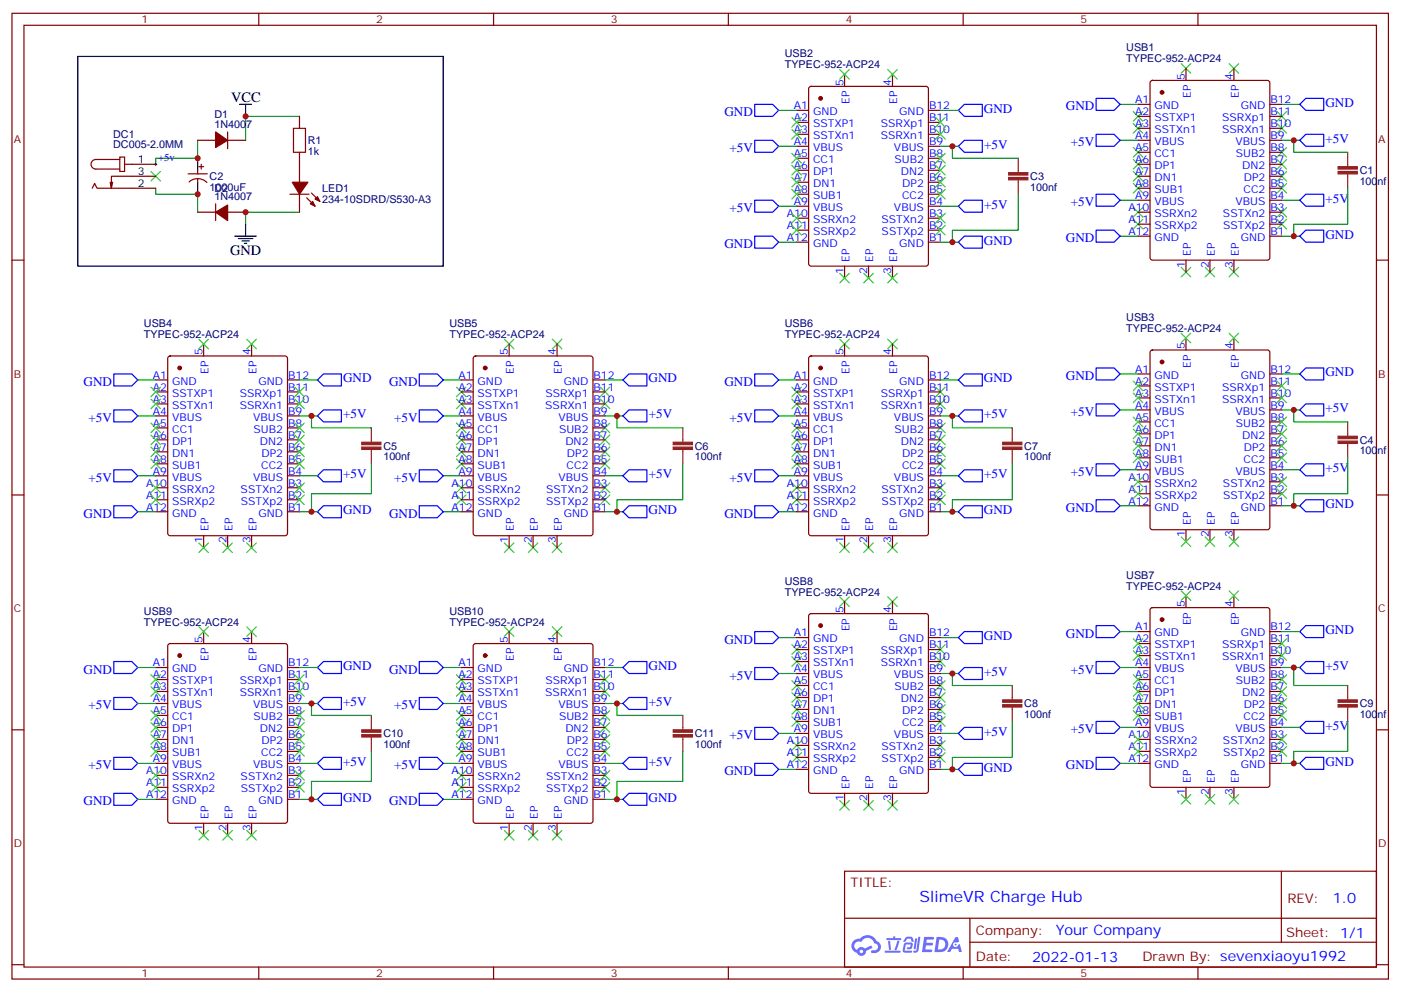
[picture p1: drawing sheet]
<svg xmlns="http://www.w3.org/2000/svg" width="413mm" height="292mm" viewBox="0 0 413 292" stroke-linecap="round" stroke-linejoin="round" font-family="sans-serif">
<defs><g id="words">
<text font-size="4.6" fill="#00f" x="270.8" y="265.5">SlimeVR Charge Hub</text>
<g font-size="4.2">
<text x="68.1" y="30">VCC</text>
<text x="67.7" y="75.2">GND</text>
</g>
<g font-size="4.2" fill="#00f">
<text x="392.5" y="265.8">1.0</text>
<text x="310.9" y="275.3">Your Company</text>
<text x="304" y="283.1">2022-01-13</text>
</g>
<g font-size="3.9" fill="#00f">
<text x="213.3" y="34.3">GND</text>
<text x="289.8" y="33.2">GND</text>
<text x="313.9" y="32.5">GND</text>
<text x="390.3" y="31.4">GND</text>
<text x="214.8" y="44.8">+5V</text>
<text x="289.8" y="43.8">+5V</text>
<text x="315.4" y="43.1">+5V</text>
<text x="390.3" y="42">+5V</text>
<text x="390.3" y="59.7">+5V</text>
<text x="214.8" y="62.5">+5V</text>
<text x="289.8" y="61.4">+5V</text>
<text x="315.4" y="60.7">+5V</text>
<text x="313.9" y="71.3">GND</text>
<text x="390.3" y="70.2">GND</text>
<text x="213.3" y="73.1">GND</text>
<text x="289.8" y="72">GND</text>
<text x="24.6" y="113.6">GND</text>
<text x="101" y="112.6">GND</text>
<text x="114.6" y="113.6">GND</text>
<text x="191" y="112.6">GND</text>
<text x="213.3" y="113.6">GND</text>
<text x="289.8" y="112.6">GND</text>
<text x="313.9" y="111.9">GND</text>
<text x="390.3" y="110.8">GND</text>
<text x="26.1" y="124.2">+5V</text>
<text x="101.1" y="123.2">+5V</text>
<text x="116" y="124.2">+5V</text>
<text x="191" y="123.2">+5V</text>
<text x="214.8" y="124.2">+5V</text>
<text x="289.8" y="123.2">+5V</text>
<text x="315.4" y="122.4">+5V</text>
<text x="390.3" y="121.4">+5V</text>
<text x="26.1" y="141.9">+5V</text>
<text x="101.1" y="140.8">+5V</text>
<text x="116" y="141.9">+5V</text>
<text x="191" y="140.8">+5V</text>
<text x="214.8" y="141.9">+5V</text>
<text x="289.8" y="140.8">+5V</text>
<text x="315.4" y="140.1">+5V</text>
<text x="390.3" y="139">+5V</text>
<text x="390.3" y="149.6">GND</text>
<text x="24.6" y="152.4">GND</text>
<text x="101" y="151.4">GND</text>
<text x="114.6" y="152.4">GND</text>
<text x="191" y="151.4">GND</text>
<text x="213.3" y="152.4">GND</text>
<text x="289.8" y="151.4">GND</text>
<text x="313.9" y="150.7">GND</text>
<text x="213.3" y="189.5">GND</text>
<text x="289.8" y="188.4">GND</text>
<text x="313.9" y="187.7">GND</text>
<text x="390.3" y="186.7">GND</text>
<text x="101" y="197.2">GND</text>
<text x="191" y="197.2">GND</text>
<text x="390.3" y="197.2">+5V</text>
<text x="24.6" y="198.3">GND</text>
<text x="114.6" y="198.3">GND</text>
<text x="214.8" y="200.1">+5V</text>
<text x="289.8" y="199">+5V</text>
<text x="315.4" y="198.3">+5V</text>
<text x="26.1" y="208.9">+5V</text>
<text x="101.1" y="207.8">+5V</text>
<text x="116" y="208.9">+5V</text>
<text x="191" y="207.8">+5V</text>
<text x="315.4" y="215.9">+5V</text>
<text x="390.3" y="214.9">+5V</text>
<text x="214.8" y="217.7">+5V</text>
<text x="289.8" y="216.6">+5V</text>
<text x="26.1" y="226.5">+5V</text>
<text x="101.1" y="225.5">+5V</text>
<text x="116" y="226.5">+5V</text>
<text x="191" y="225.5">+5V</text>
<text x="289.8" y="227.2">GND</text>
<text x="313.9" y="226.5">GND</text>
<text x="390.3" y="225.5">GND</text>
<text x="213.3" y="228.3">GND</text>
<text x="24.6" y="237.1">GND</text>
<text x="101" y="236">GND</text>
<text x="114.6" y="237.1">GND</text>
<text x="191" y="236">GND</text>
</g>
<g font-size="3.9" fill="#800">
<text x="250.5" y="261.1">TITLE:</text>
<text x="379.1" y="265.8">REV:</text>
<text x="287.4" y="275.3">Company:</text>
<text x="378.7" y="275.9">Sheet: 1/1</text>
<text x="287.4" y="283">Date:</text>
<text x="336.4" y="283.1">Drawn By: sevenxiaoyu1992</text>
</g>
<g font-size="3.2" fill="#800">
<text x="41.6" y="6.9">1</text>
<text x="110.8" y="6.9">2</text>
<text x="179.9" y="6.9">3</text>
<text x="249.1" y="6.9">4</text>
<text x="318.2" y="6.9">5</text>
<text x="4.1" y="42">A</text>
<text x="405.9" y="42">A</text>
<text x="4.1" y="111.2">B</text>
<text x="405.9" y="111.2">B</text>
<text x="4.1" y="180.3">C</text>
<text x="405.9" y="180.3">C</text>
<text x="4.1" y="249.4">D</text>
<text x="405.9" y="249.4">D</text>
<text x="41.6" y="287.7">1</text>
<text x="110.8" y="287.7">2</text>
<text x="179.9" y="287.7">3</text>
<text x="249.1" y="287.7">4</text>
<text x="318.2" y="287.7">5</text>
</g>
<g font-size="3.2" fill="#000080">
<text x="231.1" y="16.9">USB2</text>
<text x="331.7" y="15.1">USB1</text>
<text x="231.1" y="20.1">TYPEC-952-ACP24</text>
<text x="331.7" y="18.4">TYPEC-952-ACP24</text>
<text x="63.2" y="34.6">D1</text>
<text x="33.3" y="40.5">DC1</text>
<text x="63.2" y="37.8">1N4007</text>
<text x="33.3" y="43.6">DC005-2.0MM</text>
<text x="90.7" y="45.7">1k</text>
<text x="90.7" y="42.5">R1</text>
<text x="61.7" y="53">C2</text>
<text x="303.4" y="53">C3</text>
<text x="400.4" y="51.3">C1</text>
<text x="61.7" y="56.2">1000uF</text>
<text x="63.1" y="58.9">1N4007</text>
<text x="63.2" y="56.6">D2</text>
<text x="94.9" y="59.8">234-10SDRD/S530-A3</text>
<text x="94.9" y="56.6">LED1</text>
<text x="303.4" y="56.2">100nf</text>
<text x="400.4" y="54.4">100nf</text>
<text x="331.7" y="94.5">USB3</text>
<text x="42.4" y="99.5">TYPEC-952-ACP24</text>
<text x="42.4" y="96.3">USB4</text>
<text x="132.3" y="99.5">TYPEC-952-ACP24</text>
<text x="132.3" y="96.3">USB5</text>
<text x="231.1" y="99.5">TYPEC-952-ACP24</text>
<text x="231.1" y="96.3">USB6</text>
<text x="331.7" y="97.8">TYPEC-952-ACP24</text>
<text x="400.4" y="130.6">C4</text>
<text x="112.9" y="135.6">100nf</text>
<text x="112.9" y="132.4">C5</text>
<text x="204.6" y="135.6">100nf</text>
<text x="204.6" y="132.4">C6</text>
<text x="301.6" y="135.6">100nf</text>
<text x="301.6" y="132.4">C7</text>
<text x="400.4" y="133.8">100nf</text>
<text x="231.1" y="172.1">USB8</text>
<text x="331.7" y="173.6">TYPEC-952-ACP24</text>
<text x="331.7" y="170.3">USB7</text>
<text x="231.1" y="175.4">TYPEC-952-ACP24</text>
<text x="42.4" y="184.2">TYPEC-952-ACP24</text>
<text x="42.4" y="180.9">USB9</text>
<text x="132.3" y="184.2">TYPEC-952-ACP24</text>
<text x="132.3" y="180.9">USB10</text>
<text x="301.6" y="208.2">C8</text>
<text x="400.4" y="208.2">C9</text>
<text x="301.6" y="211.4">100nf</text>
<text x="400.4" y="211.4">100nf</text>
<text x="112.9" y="220.2">100nf</text>
<text x="112.9" y="217.1">C10</text>
<text x="204.6" y="220.2">100nf</text>
<text x="204.6" y="217.1">C11</text>
</g>
<g font-size="3.2" fill="#00f">
<text x="348.9" y="23.5" transform="rotate(-90 348.9 23.5)">5</text>
<text x="363" y="23.5" transform="rotate(-90 363 23.5)">4</text>
<text x="248.4" y="25.3" transform="rotate(-90 248.4 25.3)">5</text>
<text x="262.5" y="25.3" transform="rotate(-90 262.5 25.3)">4</text>
<text x="350.7" y="28.9" transform="rotate(-90 350.7 28.9)">EP</text>
<text x="364.8" y="28.9" transform="rotate(-90 364.8 28.9)">EP</text>
<text x="233.8" y="35.7">A2</text>
<text x="233.8" y="32.1">A1</text>
<text x="239.4" y="33.9">GND</text>
<text x="250.1" y="30.7" transform="rotate(-90 250.1 30.7)">EP</text>
<text x="264.2" y="30.7" transform="rotate(-90 264.2 30.7)">EP</text>
<text x="264.8" y="33.9">GND</text>
<text x="273.6" y="32.1">B12</text>
<text x="273.6" y="35.7">B11</text>
<text x="334.3" y="33.9">A2</text>
<text x="334.3" y="30.4">A1</text>
<text x="340" y="35.7">SSTXP1</text>
<text x="340" y="32.1">GND</text>
<text x="359.9" y="35.7">SSRXp1</text>
<text x="365.4" y="32.1">GND</text>
<text x="374.1" y="30.4">B12</text>
<text x="374.1" y="33.9">B11</text>
<text x="233.8" y="39.2">A3</text>
<text x="239.4" y="41">SSTXn1</text>
<text x="239.4" y="37.4">SSTXP1</text>
<text x="259.4" y="41">SSRXn1</text>
<text x="259.4" y="37.4">SSRXp1</text>
<text x="273.6" y="39.2">B10</text>
<text x="334.3" y="41">A4</text>
<text x="334.3" y="37.4">A3</text>
<text x="340" y="39.2">SSTXn1</text>
<text x="359.9" y="39.2">SSRXn1</text>
<text x="374.1" y="37.4">B10</text>
<text x="374.1" y="41">B9</text>
<text x="46.6" y="47.5">+5v</text>
<text x="233.8" y="46.2">A5</text>
<text x="233.8" y="42.7">A4</text>
<text x="239.4" y="44.5">VBUS</text>
<text x="263.3" y="44.5">VBUS</text>
<text x="273.6" y="42.7">B9</text>
<text x="273.6" y="46.2">B8</text>
<text x="334.3" y="44.5">A5</text>
<text x="340" y="46.2">CC1</text>
<text x="340" y="42.7">VBUS</text>
<text x="363.8" y="42.7">VBUS</text>
<text x="364" y="46.2">SUB2</text>
<text x="374.1" y="44.5">B8</text>
<text x="233.8" y="53.3">A7</text>
<text x="233.8" y="49.8">A6</text>
<text x="239.4" y="51.5">DP1</text>
<text x="239.4" y="48">CC1</text>
<text x="263.4" y="48">SUB2</text>
<text x="265.3" y="51.5">DN2</text>
<text x="273.6" y="49.8">B7</text>
<text x="273.6" y="53.3">B6</text>
<text x="334.3" y="51.5">A7</text>
<text x="334.3" y="48">A6</text>
<text x="340" y="53.3">DN1</text>
<text x="340" y="49.8">DP1</text>
<text x="365.8" y="49.8">DN2</text>
<text x="366.3" y="53.3">DP2</text>
<text x="374.1" y="48">B7</text>
<text x="374.1" y="51.5">B6</text>
<text x="233.8" y="56.8">A8</text>
<text x="239.4" y="58.6">SUB1</text>
<text x="239.4" y="55.1">DN1</text>
<text x="265.6" y="58.6">CC2</text>
<text x="265.7" y="55.1">DP2</text>
<text x="273.6" y="56.8">B5</text>
<text x="334.3" y="58.6">A9</text>
<text x="334.3" y="55.1">A8</text>
<text x="340" y="56.8">SUB1</text>
<text x="366.2" y="56.8">CC2</text>
<text x="374.1" y="55.1">B5</text>
<text x="374.1" y="58.6">B4</text>
<text x="231.7" y="63.9">A10</text>
<text x="233.8" y="60.4">A9</text>
<text x="239.4" y="65.7">SSRXn2</text>
<text x="239.4" y="62.1">VBUS</text>
<text x="259.6" y="65.7">SSTXn2</text>
<text x="263.3" y="62.1">VBUS</text>
<text x="273.6" y="60.4">B4</text>
<text x="273.6" y="63.9">B3</text>
<text x="332.3" y="65.7">A11</text>
<text x="332.3" y="62.1">A10</text>
<text x="340" y="63.9">SSRXn2</text>
<text x="340" y="60.4">VBUS</text>
<text x="360.1" y="63.9">SSTXn2</text>
<text x="363.8" y="60.4">VBUS</text>
<text x="374.1" y="62.1">B3</text>
<text x="374.1" y="65.7">B2</text>
<text x="231.7" y="70.9">A12</text>
<text x="231.7" y="67.4">A11</text>
<text x="239.4" y="69.2">SSRXp2</text>
<text x="259.6" y="69.2">SSTXp2</text>
<text x="273.6" y="67.4">B2</text>
<text x="273.6" y="70.9">B1</text>
<text x="332.3" y="69.2">A12</text>
<text x="340" y="70.9">GND</text>
<text x="340" y="67.4">SSRXp2</text>
<text x="360.2" y="67.4">SSTXp2</text>
<text x="365.4" y="70.9">GND</text>
<text x="374.1" y="69.2">B1</text>
<text x="239.4" y="72.7">GND</text>
<text x="250.1" y="77" transform="rotate(-90 250.1 77)">EP</text>
<text x="257.2" y="77" transform="rotate(-90 257.2 77)">EP</text>
<text x="264.2" y="77" transform="rotate(-90 264.2 77)">EP</text>
<text x="264.8" y="72.7">GND</text>
<text x="350.7" y="75.3" transform="rotate(-90 350.7 75.3)">EP</text>
<text x="357.7" y="75.3" transform="rotate(-90 357.7 75.3)">EP</text>
<text x="364.8" y="75.3" transform="rotate(-90 364.8 75.3)">EP</text>
<text x="248.4" y="80.5" transform="rotate(-90 248.4 80.5)">1</text>
<text x="255.4" y="80.5" transform="rotate(-90 255.4 80.5)">2</text>
<text x="262.5" y="80.5" transform="rotate(-90 262.5 80.5)">3</text>
<text x="348.9" y="78.8" transform="rotate(-90 348.9 78.8)">1</text>
<text x="356" y="78.8" transform="rotate(-90 356 78.8)">2</text>
<text x="363" y="78.8" transform="rotate(-90 363 78.8)">3</text>
<text x="59.6" y="104.6" transform="rotate(-90 59.6 104.6)">5</text>
<text x="73.7" y="104.6" transform="rotate(-90 73.7 104.6)">4</text>
<text x="149.6" y="104.6" transform="rotate(-90 149.6 104.6)">5</text>
<text x="163.7" y="104.6" transform="rotate(-90 163.7 104.6)">4</text>
<text x="248.4" y="104.6" transform="rotate(-90 248.4 104.6)">5</text>
<text x="262.5" y="104.6" transform="rotate(-90 262.5 104.6)">4</text>
<text x="348.9" y="102.9" transform="rotate(-90 348.9 102.9)">5</text>
<text x="363" y="102.9" transform="rotate(-90 363 102.9)">4</text>
<text x="45" y="111.5">A1</text>
<text x="50.7" y="113.3">GND</text>
<text x="61.4" y="110" transform="rotate(-90 61.4 110)">EP</text>
<text x="75.5" y="110" transform="rotate(-90 75.5 110)">EP</text>
<text x="76.1" y="113.3">GND</text>
<text x="84.8" y="111.5">B12</text>
<text x="135" y="111.5">A1</text>
<text x="140.7" y="113.3">GND</text>
<text x="151.3" y="110" transform="rotate(-90 151.3 110)">EP</text>
<text x="165.5" y="110" transform="rotate(-90 165.5 110)">EP</text>
<text x="166" y="113.3">GND</text>
<text x="174.8" y="111.5">B12</text>
<text x="233.8" y="111.5">A1</text>
<text x="239.4" y="113.3">GND</text>
<text x="250.1" y="110" transform="rotate(-90 250.1 110)">EP</text>
<text x="264.2" y="110" transform="rotate(-90 264.2 110)">EP</text>
<text x="264.8" y="113.3">GND</text>
<text x="273.6" y="111.5">B12</text>
<text x="334.3" y="113.3">A2</text>
<text x="334.3" y="109.7">A1</text>
<text x="340" y="111.5">GND</text>
<text x="350.7" y="108.3" transform="rotate(-90 350.7 108.3)">EP</text>
<text x="364.8" y="108.3" transform="rotate(-90 364.8 108.3)">EP</text>
<text x="365.4" y="111.5">GND</text>
<text x="374.1" y="109.7">B12</text>
<text x="374.1" y="113.3">B11</text>
<text x="45" y="118.6">A3</text>
<text x="45" y="115">A2</text>
<text x="50.7" y="116.8">SSTXP1</text>
<text x="70.6" y="116.8">SSRXp1</text>
<text x="84.8" y="115">B11</text>
<text x="84.8" y="118.6">B10</text>
<text x="135" y="118.6">A3</text>
<text x="135" y="115">A2</text>
<text x="140.7" y="116.8">SSTXP1</text>
<text x="160.6" y="116.8">SSRXp1</text>
<text x="174.8" y="115">B11</text>
<text x="174.8" y="118.6">B10</text>
<text x="233.8" y="118.6">A3</text>
<text x="233.8" y="115">A2</text>
<text x="239.4" y="116.8">SSTXP1</text>
<text x="259.4" y="116.8">SSRXp1</text>
<text x="273.6" y="115">B11</text>
<text x="273.6" y="118.6">B10</text>
<text x="334.3" y="116.8">A3</text>
<text x="340" y="118.6">SSTXn1</text>
<text x="340" y="115">SSTXP1</text>
<text x="359.9" y="118.6">SSRXn1</text>
<text x="359.9" y="115">SSRXp1</text>
<text x="374.1" y="116.8">B10</text>
<text x="45" y="125.6">A5</text>
<text x="45" y="122.1">A4</text>
<text x="50.7" y="123.9">VBUS</text>
<text x="50.7" y="120.3">SSTXn1</text>
<text x="70.6" y="120.3">SSRXn1</text>
<text x="74.5" y="123.9">VBUS</text>
<text x="84.8" y="122.1">B9</text>
<text x="84.8" y="125.6">B8</text>
<text x="135" y="125.6">A5</text>
<text x="135" y="122.1">A4</text>
<text x="140.7" y="123.9">VBUS</text>
<text x="140.7" y="120.3">SSTXn1</text>
<text x="160.6" y="120.3">SSRXn1</text>
<text x="164.5" y="123.9">VBUS</text>
<text x="174.8" y="122.1">B9</text>
<text x="174.8" y="125.6">B8</text>
<text x="233.8" y="125.6">A5</text>
<text x="233.8" y="122.1">A4</text>
<text x="239.4" y="123.9">VBUS</text>
<text x="239.4" y="120.3">SSTXn1</text>
<text x="259.4" y="120.3">SSRXn1</text>
<text x="263.3" y="123.9">VBUS</text>
<text x="273.6" y="122.1">B9</text>
<text x="273.6" y="125.6">B8</text>
<text x="334.3" y="123.9">A5</text>
<text x="334.3" y="120.3">A4</text>
<text x="340" y="125.6">CC1</text>
<text x="340" y="122.1">VBUS</text>
<text x="363.8" y="122.1">VBUS</text>
<text x="364" y="125.6">SUB2</text>
<text x="374.1" y="120.3">B9</text>
<text x="374.1" y="123.9">B8</text>
<text x="45" y="129.2">A6</text>
<text x="50.7" y="130.9">DP1</text>
<text x="50.7" y="127.4">CC1</text>
<text x="74.7" y="127.4">SUB2</text>
<text x="76.5" y="130.9">DN2</text>
<text x="84.8" y="129.2">B7</text>
<text x="135" y="129.2">A6</text>
<text x="140.7" y="130.9">DP1</text>
<text x="140.7" y="127.4">CC1</text>
<text x="164.6" y="127.4">SUB2</text>
<text x="166.5" y="130.9">DN2</text>
<text x="174.8" y="129.2">B7</text>
<text x="233.8" y="129.2">A6</text>
<text x="239.4" y="130.9">DP1</text>
<text x="239.4" y="127.4">CC1</text>
<text x="263.4" y="127.4">SUB2</text>
<text x="265.3" y="130.9">DN2</text>
<text x="273.6" y="129.2">B7</text>
<text x="334.3" y="130.9">A7</text>
<text x="334.3" y="127.4">A6</text>
<text x="340" y="129.2">DP1</text>
<text x="365.8" y="129.2">DN2</text>
<text x="374.1" y="127.4">B7</text>
<text x="374.1" y="130.9">B6</text>
<text x="45" y="136.2">A8</text>
<text x="45" y="132.7">A7</text>
<text x="50.7" y="138">SUB1</text>
<text x="50.7" y="134.4">DN1</text>
<text x="76.9" y="138">CC2</text>
<text x="77" y="134.4">DP2</text>
<text x="84.8" y="132.7">B6</text>
<text x="84.8" y="136.2">B5</text>
<text x="135" y="136.2">A8</text>
<text x="135" y="132.7">A7</text>
<text x="140.7" y="138">SUB1</text>
<text x="140.7" y="134.4">DN1</text>
<text x="166.9" y="138">CC2</text>
<text x="166.9" y="134.4">DP2</text>
<text x="174.8" y="132.7">B6</text>
<text x="174.8" y="136.2">B5</text>
<text x="233.8" y="136.2">A8</text>
<text x="233.8" y="132.7">A7</text>
<text x="239.4" y="138">SUB1</text>
<text x="239.4" y="134.4">DN1</text>
<text x="265.6" y="138">CC2</text>
<text x="265.7" y="134.4">DP2</text>
<text x="273.6" y="132.7">B6</text>
<text x="273.6" y="136.2">B5</text>
<text x="334.3" y="138">A9</text>
<text x="334.3" y="134.4">A8</text>
<text x="340" y="136.2">SUB1</text>
<text x="340" y="132.7">DN1</text>
<text x="366.2" y="136.2">CC2</text>
<text x="366.3" y="132.7">DP2</text>
<text x="374.1" y="134.4">B5</text>
<text x="374.1" y="138">B4</text>
<text x="43" y="143.3">A10</text>
<text x="45" y="139.7">A9</text>
<text x="50.7" y="141.5">VBUS</text>
<text x="74.5" y="141.5">VBUS</text>
<text x="84.8" y="139.7">B4</text>
<text x="84.8" y="143.3">B3</text>
<text x="133" y="143.3">A10</text>
<text x="135" y="139.7">A9</text>
<text x="140.7" y="141.5">VBUS</text>
<text x="164.5" y="141.5">VBUS</text>
<text x="174.8" y="139.7">B4</text>
<text x="174.8" y="143.3">B3</text>
<text x="231.7" y="143.3">A10</text>
<text x="233.8" y="139.7">A9</text>
<text x="239.4" y="141.5">VBUS</text>
<text x="263.3" y="141.5">VBUS</text>
<text x="273.6" y="139.7">B4</text>
<text x="273.6" y="143.3">B3</text>
<text x="332.3" y="141.5">A10</text>
<text x="340" y="143.3">SSRXn2</text>
<text x="340" y="139.7">VBUS</text>
<text x="360.1" y="143.3">SSTXn2</text>
<text x="363.8" y="139.7">VBUS</text>
<text x="374.1" y="141.5">B3</text>
<text x="43" y="146.8">A11</text>
<text x="50.7" y="148.6">SSRXp2</text>
<text x="50.7" y="145">SSRXn2</text>
<text x="70.9" y="145">SSTXn2</text>
<text x="70.9" y="148.6">SSTXp2</text>
<text x="84.8" y="146.8">B2</text>
<text x="133" y="146.8">A11</text>
<text x="140.7" y="148.6">SSRXp2</text>
<text x="140.7" y="145">SSRXn2</text>
<text x="160.8" y="145">SSTXn2</text>
<text x="160.9" y="148.6">SSTXp2</text>
<text x="174.8" y="146.8">B2</text>
<text x="231.7" y="146.8">A11</text>
<text x="239.4" y="148.6">SSRXp2</text>
<text x="239.4" y="145">SSRXn2</text>
<text x="259.6" y="145">SSTXn2</text>
<text x="259.6" y="148.6">SSTXp2</text>
<text x="273.6" y="146.8">B2</text>
<text x="332.3" y="148.6">A12</text>
<text x="332.3" y="145">A11</text>
<text x="340" y="146.8">SSRXp2</text>
<text x="360.2" y="146.8">SSTXp2</text>
<text x="374.1" y="145">B2</text>
<text x="374.1" y="148.6">B1</text>
<text x="43" y="150.3">A12</text>
<text x="50.7" y="152.1">GND</text>
<text x="76.1" y="152.1">GND</text>
<text x="84.8" y="150.3">B1</text>
<text x="133" y="150.3">A12</text>
<text x="140.7" y="152.1">GND</text>
<text x="166" y="152.1">GND</text>
<text x="174.8" y="150.3">B1</text>
<text x="231.7" y="150.3">A12</text>
<text x="239.4" y="152.1">GND</text>
<text x="264.8" y="152.1">GND</text>
<text x="273.6" y="150.3">B1</text>
<text x="340" y="150.3">GND</text>
<text x="350.7" y="154.7" transform="rotate(-90 350.7 154.7)">EP</text>
<text x="357.7" y="154.7" transform="rotate(-90 357.7 154.7)">EP</text>
<text x="364.8" y="154.7" transform="rotate(-90 364.8 154.7)">EP</text>
<text x="365.4" y="150.3">GND</text>
<text x="59.6" y="159.9" transform="rotate(-90 59.6 159.9)">1</text>
<text x="61.4" y="156.4" transform="rotate(-90 61.4 156.4)">EP</text>
<text x="66.7" y="159.9" transform="rotate(-90 66.7 159.9)">2</text>
<text x="68.4" y="156.4" transform="rotate(-90 68.4 156.4)">EP</text>
<text x="73.7" y="159.9" transform="rotate(-90 73.7 159.9)">3</text>
<text x="75.5" y="156.4" transform="rotate(-90 75.5 156.4)">EP</text>
<text x="149.6" y="159.9" transform="rotate(-90 149.6 159.9)">1</text>
<text x="151.3" y="156.4" transform="rotate(-90 151.3 156.4)">EP</text>
<text x="156.6" y="159.9" transform="rotate(-90 156.6 159.9)">2</text>
<text x="158.4" y="156.4" transform="rotate(-90 158.4 156.4)">EP</text>
<text x="163.7" y="159.9" transform="rotate(-90 163.7 159.9)">3</text>
<text x="165.5" y="156.4" transform="rotate(-90 165.5 156.4)">EP</text>
<text x="248.4" y="159.9" transform="rotate(-90 248.4 159.9)">1</text>
<text x="250.1" y="156.4" transform="rotate(-90 250.1 156.4)">EP</text>
<text x="255.4" y="159.9" transform="rotate(-90 255.4 159.9)">2</text>
<text x="257.2" y="156.4" transform="rotate(-90 257.2 156.4)">EP</text>
<text x="262.5" y="159.9" transform="rotate(-90 262.5 159.9)">3</text>
<text x="264.2" y="156.4" transform="rotate(-90 264.2 156.4)">EP</text>
<text x="348.9" y="158.2" transform="rotate(-90 348.9 158.2)">1</text>
<text x="356" y="158.2" transform="rotate(-90 356 158.2)">2</text>
<text x="363" y="158.2" transform="rotate(-90 363 158.2)">3</text>
<text x="348.9" y="178.7" transform="rotate(-90 348.9 178.7)">5</text>
<text x="363" y="178.7" transform="rotate(-90 363 178.7)">4</text>
<text x="248.4" y="180.5" transform="rotate(-90 248.4 180.5)">5</text>
<text x="250.1" y="185.9" transform="rotate(-90 250.1 185.9)">EP</text>
<text x="262.5" y="180.5" transform="rotate(-90 262.5 180.5)">4</text>
<text x="264.2" y="185.9" transform="rotate(-90 264.2 185.9)">EP</text>
<text x="334.3" y="185.6">A1</text>
<text x="350.7" y="184.1" transform="rotate(-90 350.7 184.1)">EP</text>
<text x="364.8" y="184.1" transform="rotate(-90 364.8 184.1)">EP</text>
<text x="374.1" y="185.6">B12</text>
<text x="59.6" y="189.3" transform="rotate(-90 59.6 189.3)">5</text>
<text x="73.7" y="189.3" transform="rotate(-90 73.7 189.3)">4</text>
<text x="149.6" y="189.3" transform="rotate(-90 149.6 189.3)">5</text>
<text x="163.7" y="189.3" transform="rotate(-90 163.7 189.3)">4</text>
<text x="233.8" y="190.9">A2</text>
<text x="233.8" y="187.4">A1</text>
<text x="239.4" y="189.1">GND</text>
<text x="264.8" y="189.1">GND</text>
<text x="273.6" y="187.4">B12</text>
<text x="273.6" y="190.9">B11</text>
<text x="334.3" y="189.1">A2</text>
<text x="340" y="190.9">SSTXP1</text>
<text x="340" y="187.4">GND</text>
<text x="359.9" y="190.9">SSRXp1</text>
<text x="365.4" y="187.4">GND</text>
<text x="374.1" y="189.1">B11</text>
<text x="45" y="196.2">A1</text>
<text x="50.7" y="197.9">GND</text>
<text x="61.4" y="194.7" transform="rotate(-90 61.4 194.7)">EP</text>
<text x="75.5" y="194.7" transform="rotate(-90 75.5 194.7)">EP</text>
<text x="76.1" y="197.9">GND</text>
<text x="84.8" y="196.2">B12</text>
<text x="135" y="196.2">A1</text>
<text x="140.7" y="197.9">GND</text>
<text x="151.3" y="194.7" transform="rotate(-90 151.3 194.7)">EP</text>
<text x="165.5" y="194.7" transform="rotate(-90 165.5 194.7)">EP</text>
<text x="166" y="197.9">GND</text>
<text x="174.8" y="196.2">B12</text>
<text x="233.8" y="197.9">A4</text>
<text x="233.8" y="194.4">A3</text>
<text x="239.4" y="196.2">SSTXn1</text>
<text x="239.4" y="192.7">SSTXP1</text>
<text x="259.4" y="196.2">SSRXn1</text>
<text x="259.4" y="192.7">SSRXp1</text>
<text x="273.6" y="194.4">B10</text>
<text x="273.6" y="197.9">B9</text>
<text x="334.3" y="196.2">A4</text>
<text x="334.3" y="192.7">A3</text>
<text x="340" y="197.9">VBUS</text>
<text x="340" y="194.4">SSTXn1</text>
<text x="359.9" y="194.4">SSRXn1</text>
<text x="363.8" y="197.9">VBUS</text>
<text x="374.1" y="192.7">B10</text>
<text x="374.1" y="196.2">B9</text>
<text x="45" y="203.2">A3</text>
<text x="45" y="199.7">A2</text>
<text x="50.7" y="201.5">SSTXP1</text>
<text x="70.6" y="201.5">SSRXp1</text>
<text x="84.8" y="199.7">B11</text>
<text x="84.8" y="203.2">B10</text>
<text x="135" y="203.2">A3</text>
<text x="135" y="199.7">A2</text>
<text x="140.7" y="201.5">SSTXP1</text>
<text x="160.6" y="201.5">SSRXp1</text>
<text x="174.8" y="199.7">B11</text>
<text x="174.8" y="203.2">B10</text>
<text x="233.8" y="201.5">A5</text>
<text x="239.4" y="203.2">CC1</text>
<text x="239.4" y="199.7">VBUS</text>
<text x="263.3" y="199.7">VBUS</text>
<text x="263.4" y="203.2">SUB2</text>
<text x="273.6" y="201.5">B8</text>
<text x="334.3" y="203.2">A6</text>
<text x="334.3" y="199.7">A5</text>
<text x="340" y="201.5">CC1</text>
<text x="364" y="201.5">SUB2</text>
<text x="374.1" y="199.7">B8</text>
<text x="374.1" y="203.2">B7</text>
<text x="45" y="206.8">A4</text>
<text x="50.7" y="208.5">VBUS</text>
<text x="50.7" y="205">SSTXn1</text>
<text x="70.6" y="205">SSRXn1</text>
<text x="74.5" y="208.5">VBUS</text>
<text x="84.8" y="206.8">B9</text>
<text x="135" y="206.8">A4</text>
<text x="140.7" y="208.5">VBUS</text>
<text x="140.7" y="205">SSTXn1</text>
<text x="160.6" y="205">SSRXn1</text>
<text x="164.5" y="208.5">VBUS</text>
<text x="174.8" y="206.8">B9</text>
<text x="233.8" y="208.5">A7</text>
<text x="233.8" y="205">A6</text>
<text x="239.4" y="206.8">DP1</text>
<text x="265.3" y="206.8">DN2</text>
<text x="273.6" y="205">B7</text>
<text x="273.6" y="208.5">B6</text>
<text x="334.3" y="206.8">A7</text>
<text x="340" y="208.5">DN1</text>
<text x="340" y="205">DP1</text>
<text x="365.8" y="205">DN2</text>
<text x="366.3" y="208.5">DP2</text>
<text x="374.1" y="206.8">B6</text>
<text x="45" y="213.8">A6</text>
<text x="45" y="210.3">A5</text>
<text x="50.7" y="215.6">DP1</text>
<text x="50.7" y="212.1">CC1</text>
<text x="74.7" y="212.1">SUB2</text>
<text x="76.5" y="215.6">DN2</text>
<text x="84.8" y="210.3">B8</text>
<text x="84.8" y="213.8">B7</text>
<text x="135" y="213.8">A6</text>
<text x="135" y="210.3">A5</text>
<text x="140.7" y="215.6">DP1</text>
<text x="140.7" y="212.1">CC1</text>
<text x="164.6" y="212.1">SUB2</text>
<text x="166.5" y="215.6">DN2</text>
<text x="174.8" y="210.3">B8</text>
<text x="174.8" y="213.8">B7</text>
<text x="233.8" y="215.6">A9</text>
<text x="233.8" y="212.1">A8</text>
<text x="239.4" y="213.8">SUB1</text>
<text x="239.4" y="210.3">DN1</text>
<text x="265.6" y="213.8">CC2</text>
<text x="265.7" y="210.3">DP2</text>
<text x="273.6" y="212.1">B5</text>
<text x="273.6" y="215.6">B4</text>
<text x="334.3" y="213.8">A9</text>
<text x="334.3" y="210.3">A8</text>
<text x="340" y="215.6">VBUS</text>
<text x="340" y="212.1">SUB1</text>
<text x="363.8" y="215.6">VBUS</text>
<text x="366.2" y="212.1">CC2</text>
<text x="374.1" y="210.3">B5</text>
<text x="374.1" y="213.8">B4</text>
<text x="45" y="220.9">A8</text>
<text x="45" y="217.3">A7</text>
<text x="50.7" y="219.1">DN1</text>
<text x="77" y="219.1">DP2</text>
<text x="84.8" y="217.3">B6</text>
<text x="84.8" y="220.9">B5</text>
<text x="135" y="220.9">A8</text>
<text x="135" y="217.3">A7</text>
<text x="140.7" y="219.1">DN1</text>
<text x="166.9" y="219.1">DP2</text>
<text x="174.8" y="217.3">B6</text>
<text x="174.8" y="220.9">B5</text>
<text x="231.7" y="219.1">A10</text>
<text x="239.4" y="220.9">SSRXn2</text>
<text x="239.4" y="217.3">VBUS</text>
<text x="259.6" y="220.9">SSTXn2</text>
<text x="263.3" y="217.3">VBUS</text>
<text x="273.6" y="219.1">B3</text>
<text x="332.3" y="220.9">A11</text>
<text x="332.3" y="217.3">A10</text>
<text x="340" y="219.1">SSRXn2</text>
<text x="360.1" y="219.1">SSTXn2</text>
<text x="374.1" y="217.3">B3</text>
<text x="374.1" y="220.9">B2</text>
<text x="43" y="227.9">A10</text>
<text x="45" y="224.4">A9</text>
<text x="50.7" y="226.2">VBUS</text>
<text x="50.7" y="222.6">SUB1</text>
<text x="74.5" y="226.2">VBUS</text>
<text x="76.9" y="222.6">CC2</text>
<text x="84.8" y="224.4">B4</text>
<text x="84.8" y="227.9">B3</text>
<text x="133" y="227.9">A10</text>
<text x="135" y="224.4">A9</text>
<text x="140.7" y="226.2">VBUS</text>
<text x="140.7" y="222.6">SUB1</text>
<text x="164.5" y="226.2">VBUS</text>
<text x="166.9" y="222.6">CC2</text>
<text x="174.8" y="224.4">B4</text>
<text x="174.8" y="227.9">B3</text>
<text x="231.7" y="226.2">A12</text>
<text x="231.7" y="222.6">A11</text>
<text x="239.4" y="227.9">GND</text>
<text x="239.4" y="224.4">SSRXp2</text>
<text x="259.6" y="224.4">SSTXp2</text>
<text x="264.8" y="227.9">GND</text>
<text x="273.6" y="222.6">B2</text>
<text x="273.6" y="226.2">B1</text>
<text x="332.3" y="224.4">A12</text>
<text x="340" y="226.2">GND</text>
<text x="340" y="222.6">SSRXp2</text>
<text x="360.2" y="222.6">SSTXp2</text>
<text x="365.4" y="226.2">GND</text>
<text x="374.1" y="224.4">B1</text>
<text x="43" y="231.5">A11</text>
<text x="50.7" y="233.2">SSRXp2</text>
<text x="50.7" y="229.7">SSRXn2</text>
<text x="70.9" y="229.7">SSTXn2</text>
<text x="70.9" y="233.2">SSTXp2</text>
<text x="84.8" y="231.5">B2</text>
<text x="133" y="231.5">A11</text>
<text x="140.7" y="233.2">SSRXp2</text>
<text x="140.7" y="229.7">SSRXn2</text>
<text x="160.8" y="229.7">SSTXn2</text>
<text x="160.9" y="233.2">SSTXp2</text>
<text x="174.8" y="231.5">B2</text>
<text x="250.1" y="232.3" transform="rotate(-90 250.1 232.3)">EP</text>
<text x="257.2" y="232.3" transform="rotate(-90 257.2 232.3)">EP</text>
<text x="264.2" y="232.3" transform="rotate(-90 264.2 232.3)">EP</text>
<text x="350.7" y="230.5" transform="rotate(-90 350.7 230.5)">EP</text>
<text x="357.7" y="230.5" transform="rotate(-90 357.7 230.5)">EP</text>
<text x="364.8" y="230.5" transform="rotate(-90 364.8 230.5)">EP</text>
<text x="43" y="235">A12</text>
<text x="50.7" y="236.7">GND</text>
<text x="76.1" y="236.7">GND</text>
<text x="84.8" y="235">B1</text>
<text x="133" y="235">A12</text>
<text x="140.7" y="236.7">GND</text>
<text x="166" y="236.7">GND</text>
<text x="174.8" y="235">B1</text>
<text x="248.4" y="235.8" transform="rotate(-90 248.4 235.8)">1</text>
<text x="255.4" y="235.8" transform="rotate(-90 255.4 235.8)">2</text>
<text x="262.5" y="235.8" transform="rotate(-90 262.5 235.8)">3</text>
<text x="348.9" y="234" transform="rotate(-90 348.9 234)">1</text>
<text x="356" y="234" transform="rotate(-90 356 234)">2</text>
<text x="363" y="234" transform="rotate(-90 363 234)">3</text>
<text x="59.6" y="244.6" transform="rotate(-90 59.6 244.6)">1</text>
<text x="61.4" y="241.1" transform="rotate(-90 61.4 241.1)">EP</text>
<text x="66.7" y="244.6" transform="rotate(-90 66.7 244.6)">2</text>
<text x="68.4" y="241.1" transform="rotate(-90 68.4 241.1)">EP</text>
<text x="73.7" y="244.6" transform="rotate(-90 73.7 244.6)">3</text>
<text x="75.5" y="241.1" transform="rotate(-90 75.5 241.1)">EP</text>
<text x="149.6" y="244.6" transform="rotate(-90 149.6 244.6)">1</text>
<text x="151.3" y="241.1" transform="rotate(-90 151.3 241.1)">EP</text>
<text x="156.6" y="244.6" transform="rotate(-90 156.6 244.6)">2</text>
<text x="158.4" y="241.1" transform="rotate(-90 158.4 241.1)">EP</text>
<text x="163.7" y="244.6" transform="rotate(-90 163.7 244.6)">3</text>
<text x="165.5" y="241.1" transform="rotate(-90 165.5 241.1)">EP</text>
</g>
<g font-size="3.2">
<text x="40.6" y="51.5">3</text>
<text x="40.6" y="48">1</text>
<text x="40.6" y="55.1">2</text>
</g>
</g></defs>
<g fill="none" stroke="#870000" stroke-width=".35">
<path d="M3.5 3.9h405.4v284.4h-405.4zM7.1 7.4h398.2v277.3h-398.2zM76.2 3.9v3.5M145.3 3.9v3.5M214.5 3.9v3.5M283.6 3.9v3.5M352.8 3.9v3.5M3.5 76.6h3.6M405.3 76.6h3.6M3.5 145.7h3.6M405.3 145.7h3.6M3.5 214.9h3.6"/>
<path d="M405.3 214.9h3.6M248.7 256.5h156.6v28.2h-156.6zM377.3 256.5v20.9M248.7 270.4h156.5M285.6 277.4h119.6M285.6 270.4v14.1M3.5 284h3.6M76.2 284.7v3.6M145.3 284.7v3.6M214.5 284.7v3.6M283.6 284.7v3.6M352.8 284.7v3.6"/>
<path d="M405.3 284h3.6"/>
</g>
<g fill="#5487ff">
<path d="M272.1 275.8h2.6l.3 .2-.1 .6h-2l-.1 1h1.6l.4 .4-.4 .4h-1.7l-.2 1.1 1.8 .1 .3 .3-.2 .4h-2.9z"/>
<path d="M281.4 275.9h.7l.4 1.3-.7 .3a.74 .74 0 0 0-1.1 .3 .74 .74 0 0 0 .5 1.1 .74 .74 0 0 0 .9-.7l.5-.3 .7 2.4h-.9l-.2-1h-1.9l-.5 1h-.9z"/>
<path d="M269.5 276.3h.6l-.4 2.9a.31 .31 0 0 1-.3 .3 .31 .31 0 0 1-.3-.3z"/>
<path d="M270.4 275.8h.6l-.5 4a.89 .89 0 0 1-.7 .7 .89 .89 0 0 1-.9-.3l1-.5z"/>
<path d="M266.8 276l.6-.2 1.2 .1 .5 1.3-.6 .1-.4-.9-1 .1a.95 .95 0 0 1-1 .8l-.1-.2z"/>
<path d="M266.4 277.7l1.8-.2a1.04 1.04 0 0 1 .6 1.1 1.04 1.04 0 0 1-.8 .9h-.7a.29 .29 0 0 1-.3-.4 .29 .29 0 0 1 .3-.2h.7l.2-.8h-1.4l-.4 1.8h1.9a.29 .29 0 0 1 .3 .3 .29 .29 0 0 1-.3 .3h-2l-.4-.3 .2-2.1z"/>
<path d="M260.5 279.9h4.4a.3 .3 0 0 1 .3 .3 .3 .3 0 0 1-.3 .3h-4.3z"/>
<path d="M264.3 277h.6l-.5 1.6a1.02 1.02 0 0 1-.7 1.2l-.2-.3z"/>
<path d="M261.5 277h.6l.3 2.4-.3 .3-.3-.2z"/>
<path d="M261.1 276.2h1.9l.2-.5h.5l-.1 .5h1.5a.29 .29 0 0 1 .3 .3 .29 .29 0 0 1-.3 .3h-3.9z"/>
<path d="M275.8 275.9l-.6 4.4h1.4a2.27 2.27 0 0 0 2.7-2.3 2.27 2.27 0 0 0-2.7-2.1zM276.6 276.6a1.5 1.5 0 0 1 1.8 1.6 1.5 1.5 0 0 1-1.9 1.3h-.3z"/>
<path d="M251.4 277a2.09 2.09 0 0 0 1 3.5 1.37 1.37 0 0 0 1.5 .9 1.37 1.37 0 0 0 1.1-1.4l2-1-.5-.7-1.8 1a1.4 1.4 0 0 0-2.3 .4 1.32 1.32 0 0 1-.6-1.9 1.32 1.32 0 0 1 1.9-.4 2.02 2.02 0 0 1 2-1.3 2.02 2.02 0 0 1 1.8 1.7 1.09 1.09 0 0 1 1.1 1.3 1.09 1.09 0 0 1-1.6 .7 .41 .41 0 0 0-.5 .3 .41 .41 0 0 0 .4 .5 1.89 1.89 0 0 0 2.4-1.2 1.89 1.89 0 0 0-1.2-2.4 2.98 2.98 0 0 0-5-.6l-1 .1zM253.2 280.1a.52 .52 0 0 1 1 0 .52 .52 0 0 1-1 0z"/>
<circle cx="281.4" cy="278.1" r=".28"/>
</g>
<g fill="none" stroke="#870000" stroke-width=".35">
<path d="M67 38.8v5M88.2 34.3v3.5M234.6 39.5h3.5M234.6 36h3.5M234.6 32.5h3.5M238.4 25.6l.4-.2h33.9l.6 .5 .1 51.7-.5 .7-34.1 .1-.6-.5-.1-51.8zM248.7 21.9v3.5M262.8 21.9v3.5M273.4 39.5h3.5M273.4 36h3.5M273.4 32.5h3.5M335.1 37.8h3.6"/>
<path d="M335.1 34.3h3.6M335.1 30.7h3.6M338.9 23.9l.5-.2h33.8l.7 .4v51.8l-.4 .6-34.1 .1-.7-.5v-51.7zM349.2 20.1v3.6M363.4 20.1v3.6M373.9 37.8h3.6M373.9 34.3h3.6M373.9 30.7h3.6M27.2 55.4l.7-1.4 .7 1.4h17.3M33.2 53.7l-.4 1.7M35.3 46.2h1.4v4.3h-1.4zM35.3 47h-7.1a1.41 1.41 0 0 0-1.4 1.4 1.41 1.41 0 0 0 1.4 1.4h7.1"/>
<path d="M36.7 48.4h9.2M45.9 51.9h-13.1v3.5l-.3-1.7M55.4 51.2h5.6M55.7 53.6a3.8 3.8 0 0 1 5.2 .1M58.2 50.1v1.1M58.2 52.6v1.1M58.2 41.3h5.3M58.6 49.1h1.4M59.3 48.4v1.4M67 41.3h5.3M85.4 57.2h5.6M88.2 44.8v8.9"/>
<path d="M88.2 57.2v5.3M90.3 58.2l2.5 2.5M91.7 56.8l2.5 2.5M234.6 57.2h3.5M234.6 53.7h3.5M234.6 50.1h3.5M234.6 46.6h3.5M234.6 43.1h3.5M273.4 57.2h3.5M273.4 53.7h3.5M273.4 50.1h3.5M273.4 46.6h3.5"/>
<path d="M273.4 43.1h3.5M335.1 51.9h3.6M335.1 55.4h3.6M335.1 48.4h3.6M335.1 41.3h3.6M335.1 58.9h3.6M335.1 44.8h3.6M373.9 51.9h3.6M373.9 55.4h3.6M373.9 48.4h3.6M373.9 41.3h3.6M373.9 58.9h3.6"/>
<path d="M373.9 44.8h3.6M58.2 62.5h5.3M63.5 60v4.9M67 62.5h5.3M234.6 71.3h3.5M234.6 67.8h3.5M234.6 64.2h3.5M234.6 60.7h3.5M248.7 78.4v3.5M255.8 78.4v3.5M262.8 78.4v3.5M273.4 71.3h3.5"/>
<path d="M273.4 67.8h3.5M273.4 64.2h3.5M273.4 60.7h3.5M335.1 62.5h3.6M335.1 69.5h3.6M335.1 66h3.6M349.2 76.6v3.5M356.3 76.6v3.5M363.4 76.6v3.5M373.9 62.5h3.6M373.9 69.5h3.6M373.9 66h3.6"/>
<path d="M349.2 99.5v3.5M363.4 99.5v3.5M45.9 118.9h3.5M45.9 115.4h3.5M45.9 111.9h3.5M49.6 105l.5-.2h33.9l.6 .4 .1 51.8-.5 .7h-34.1l-.7-.4v-51.8zM60 101.3v3.5M74.1 101.3v3.5M84.7 118.9h3.5M84.7 115.4h3.5M84.7 111.9h3.5M135.8 118.9h3.5"/>
<path d="M135.8 115.4h3.5M135.8 111.9h3.5M139.6 105l.5-.2h33.8l.7 .4v51.8l-.4 .7h-34.1l-.7-.4-.1-51.8zM149.9 101.3v3.5M164 101.3v3.5M174.6 118.9h3.6M174.6 115.4h3.6M174.6 111.9h3.6M234.6 118.9h3.5M234.6 115.4h3.5M234.6 111.9h3.5M238.4 105l.4-.2h33.9l.6 .4 .1 51.8-.5 .7h-34.1l-.6-.4-.1-51.8z"/>
<path d="M248.7 101.3v3.5M262.8 101.3v3.5M273.4 118.9h3.5M273.4 115.4h3.5M273.4 111.9h3.5M335.1 117.2h3.6M335.1 113.6h3.6M335.1 110.1h3.6M338.9 103.3l.5-.3h33.8l.7 .5v51.8l-.4 .6-34.1 .1-.7-.5v-51.7zM373.9 117.2h3.6M373.9 113.6h3.6M373.9 110.1h3.6"/>
<path d="M45.9 136.6h3.5M45.9 133h3.5M45.9 129.5h3.5M45.9 126h3.5M45.9 122.4h3.5M84.7 136.6h3.5M84.7 133h3.5M84.7 129.5h3.5M84.7 126h3.5M84.7 122.4h3.5M135.8 136.6h3.5M135.8 133h3.5"/>
<path d="M135.8 129.5h3.5M135.8 126h3.5M135.8 122.4h3.5M174.6 136.6h3.6M174.6 133h3.6M174.6 129.5h3.6M174.6 126h3.6M174.6 122.4h3.6M234.6 136.6h3.5M234.6 133h3.5M234.6 129.5h3.5M234.6 126h3.5"/>
<path d="M234.6 122.4h3.5M273.4 136.6h3.5M273.4 133h3.5M273.4 129.5h3.5M273.4 126h3.5M273.4 122.4h3.5M335.1 138.3h3.6M335.1 134.8h3.6M335.1 131.3h3.6M335.1 127.7h3.6M335.1 124.2h3.6M335.1 120.7h3.6"/>
<path d="M373.9 138.3h3.6M373.9 134.8h3.6M373.9 131.3h3.6M373.9 127.7h3.6M373.9 124.2h3.6M373.9 120.7h3.6M45.9 150.7h3.5M45.9 147.1h3.5M45.9 143.6h3.5M45.9 140.1h3.5M60 157.7v3.6M67 157.7v3.6"/>
<path d="M74.1 157.7v3.6M84.7 150.7h3.5M84.7 147.1h3.5M84.7 143.6h3.5M84.7 140.1h3.5M135.8 150.7h3.5M135.8 147.1h3.5M135.8 143.6h3.5M135.8 140.1h3.5M149.9 157.7v3.6M157 157.7v3.6M164 157.7v3.6"/>
<path d="M174.6 150.7h3.6M174.6 147.1h3.6M174.6 143.6h3.6M174.6 140.1h3.6M234.6 150.7h3.5M234.6 147.1h3.5M234.6 143.6h3.5M234.6 140.1h3.5M248.7 157.7v3.6M255.8 157.7v3.6M262.8 157.7v3.6M273.4 150.7h3.5"/>
<path d="M273.4 147.1h3.5M273.4 143.6h3.5M273.4 140.1h3.5M335.1 148.9h3.6M335.1 145.4h3.6M335.1 141.9h3.6M349.2 156v3.5M356.3 156v3.5M363.4 156v3.5M373.9 148.9h3.6M373.9 145.4h3.6M373.9 141.9h3.6"/>
<path d="M248.7 177.1v3.6M262.8 177.1v3.6M338.9 179.1l.5-.2h33.8l.7 .4v51.8l-.4 .7h-34.1l-.7-.5v-51.7zM349.2 175.4v3.5M363.4 175.4v3.5M45.9 196.5h3.5M49.6 189.7l.5-.2h33.9l.6 .4 .1 51.8-.5 .6-34.1 .1-.7-.5v-51.7zM60 185.9v3.6M74.1 185.9v3.6M84.7 196.5h3.5M135.8 196.5h3.5M139.6 189.7l.5-.2h33.8l.7 .4v51.8l-.4 .6-34.1 .1-.7-.5-.1-51.7z"/>
<path d="M149.9 185.9v3.6M164 185.9v3.6M174.6 196.5h3.6M234.6 198.3h3.5M234.6 194.8h3.5M234.6 191.2h3.5M234.6 187.7h3.5M238.4 180.9l.4-.2h33.9l.6 .4 .1 51.8-.5 .6-34.1 .1-.6-.5-.1-51.7zM273.4 198.3h3.5M273.4 194.8h3.5M273.4 191.2h3.5M273.4 187.7h3.5"/>
<path d="M335.1 196.5h3.6M335.1 193h3.6M335.1 189.5h3.6M335.1 185.9h3.6M373.9 196.5h3.6M373.9 193h3.6M373.9 189.5h3.6M373.9 185.9h3.6M45.9 217.7h3.5M45.9 214.2h3.5M45.9 210.6h3.5M45.9 207.1h3.5"/>
<path d="M45.9 203.6h3.5M45.9 200.1h3.5M84.7 217.7h3.5M84.7 214.2h3.5M84.7 210.6h3.5M84.7 207.1h3.5M84.7 203.6h3.5M84.7 200.1h3.5M135.8 217.7h3.5M135.8 214.2h3.5M135.8 210.6h3.5M135.8 207.1h3.5"/>
<path d="M135.8 203.6h3.5M135.8 200.1h3.5M174.6 217.7h3.6M174.6 214.2h3.6M174.6 210.6h3.6M174.6 207.1h3.6M174.6 203.6h3.6M174.6 200.1h3.6M234.6 219.5h3.5M234.6 215.9h3.5M234.6 212.4h3.5M234.6 208.9h3.5"/>
<path d="M234.6 205.4h3.5M234.6 201.8h3.5M273.4 219.5h3.5M273.4 215.9h3.5M273.4 212.4h3.5M273.4 208.9h3.5M273.4 205.4h3.5M273.4 201.8h3.5M335.1 217.7h3.6M335.1 214.2h3.6M335.1 210.6h3.6M335.1 207.1h3.6"/>
<path d="M335.1 203.6h3.6M335.1 200.1h3.6M373.9 217.7h3.6M373.9 214.2h3.6M373.9 210.6h3.6M373.9 207.1h3.6M373.9 203.6h3.6M373.9 200.1h3.6M45.9 224.8h3.5M45.9 221.2h3.5M45.9 235.3h3.5M45.9 231.8h3.5"/>
<path d="M45.9 228.3h3.5M84.7 224.8h3.5M84.7 221.2h3.5M84.7 235.3h3.5M84.7 231.8h3.5M84.7 228.3h3.5M135.8 224.8h3.5M135.8 221.2h3.5M135.8 235.3h3.5M135.8 231.8h3.5M135.8 228.3h3.5M174.6 224.8h3.6"/>
<path d="M174.6 221.2h3.6M174.6 235.3h3.6M174.6 231.8h3.6M174.6 228.3h3.6M234.6 226.5h3.5M234.6 223h3.5M248.7 233.6v3.5M255.8 233.6v3.5M262.8 233.6v3.5M273.4 226.5h3.5M273.4 223h3.5M335.1 224.8h3.6"/>
<path d="M335.1 221.2h3.6M349.2 231.8v3.5M356.3 231.8v3.5M363.4 231.8v3.5M373.9 224.8h3.6M373.9 221.2h3.6M60 242.4v3.5M67 242.4v3.5M74.1 242.4v3.5M149.9 242.4v3.5M157 242.4v3.5M164 242.4v3.5"/>
</g>
<g fill="#870000" stroke="#870000" stroke-width=".35">
<path d="M63.5 62.5l3.5-2.1v4.5z"/>
<path d="M63.5 38.8l3.5 2.5-3.5 2.1z"/>
<path d="M86.1 53.7h4.6l-2.5 3.5z"/>
<path d="M93.5 57.9l.7 1.4-1.4-.7z"/>
<path d="M91.4 60l.7-.7 .7 1.4z"/>
<circle cx="241.7" cy="29" r=".53"/>
<circle cx="342.2" cy="27.2" r=".53"/>
<circle cx="342.2" cy="106.6" r=".53"/>
<circle cx="241.7" cy="108.3" r=".53"/>
<circle cx="342.2" cy="182.4" r=".53"/>
<circle cx="241.7" cy="184.2" r=".53"/>
<circle cx="52.9" cy="108.3" r=".53"/>
<circle cx="52.9" cy="193" r=".53"/>
<circle cx="142.9" cy="193" r=".53"/>
<circle cx="142.9" cy="108.3" r=".53"/>
</g>
<g fill="none" stroke="#3c3" stroke-width=".35">
<path d="M347.8 18.7l2.9 2.9M350.7 18.7l-2.9 2.9M361.9 18.7l2.9 2.9M364.8 18.7l-2.9 2.9M233.2 34.6l2.8 2.8M233.2 38.1l2.8 2.9M236 34.6l-2.8 2.8M236 38.1l-2.8 2.9M247.3 20.5l2.8 2.8M250.1 20.5l-2.8 2.8M261.4 20.5l2.8 2.8M264.2 20.5l-2.8 2.8"/>
<path d="M275.5 34.6l2.8 2.8M275.5 38.1l2.8 2.9M278.3 34.6l-2.8 2.8M278.3 38.1l-2.8 2.9M333.7 36.4l2.8 2.8M333.7 32.8l2.8 2.9M336.5 36.4l-2.8 2.8M336.5 32.8l-2.8 2.9M376.1 36.4l2.8 2.8M376.1 32.8l2.8 2.9M378.9 36.4l-2.8 2.8M378.9 32.8l-2.8 2.9"/>
<path d="M44.4 50.5l2.9 2.8M47.3 50.5l-2.9 2.8M233.2 45.2l2.8 2.8M233.2 48.7l2.8 2.8M233.2 52.2l2.8 2.9M233.2 55.8l2.8 2.8M236 48.7l-2.8 2.8M236 45.2l-2.8 2.8M236 52.2l-2.8 2.9M236 55.8l-2.8 2.8M275.5 45.2l2.8 2.8M275.5 48.7l2.8 2.8"/>
<path d="M275.5 52.2l2.8 2.9M275.5 55.8l2.8 2.8M278.3 45.2l-2.8 2.8M278.3 48.7l-2.8 2.8M278.3 52.2l-2.8 2.9M278.3 55.8l-2.8 2.8M333.7 50.5l2.8 2.8M333.7 54l2.8 2.8M333.7 47l2.8 2.8M333.7 43.4l2.8 2.8M336.5 54l-2.8 2.8M336.5 50.5l-2.8 2.8"/>
<path d="M336.5 47l-2.8 2.8M336.5 43.4l-2.8 2.8M376.1 54l2.8 2.8M376.1 50.5l2.8 2.8M376.1 47l2.8 2.8M376.1 43.4l2.8 2.8M378.9 54l-2.8 2.8M378.9 50.5l-2.8 2.8M378.9 47l-2.8 2.8M378.9 43.4l-2.8 2.8M233.2 62.8l2.8 2.9M233.2 66.4l2.8 2.8"/>
<path d="M236 62.8l-2.8 2.9M236 66.4l-2.8 2.8M275.5 62.8l2.8 2.9M275.5 66.4l2.8 2.8M278.3 62.8l-2.8 2.9M278.3 66.4l-2.8 2.8M333.7 64.6l2.8 2.8M333.7 61.1l2.8 2.8M336.5 64.6l-2.8 2.8M336.5 61.1l-2.8 2.8M347.8 78.7l2.9 2.8M350.7 78.7l-2.9 2.8"/>
<path d="M354.9 78.7l2.8 2.8M357.7 78.7l-2.8 2.8M361.9 78.7l2.9 2.8M364.8 78.7l-2.9 2.8M376.1 64.6l2.8 2.8M376.1 61.1l2.8 2.8M378.9 64.6l-2.8 2.8M378.9 61.1l-2.8 2.8M58.6 99.9l2.8 2.8M61.4 99.9l-2.8 2.8M72.7 99.9l2.8 2.8M75.5 99.9l-2.8 2.8"/>
<path d="M148.5 99.9l2.8 2.8M151.3 99.9l-2.8 2.8M162.6 99.9l2.9 2.8M165.5 99.9l-2.9 2.8M247.3 80.5l2.8 2.8M247.3 99.9l2.8 2.8M250.1 80.5l-2.8 2.8M250.1 99.9l-2.8 2.8M254.4 80.5l2.8 2.8M257.2 80.5l-2.8 2.8M261.4 80.5l2.8 2.8M261.4 99.9l2.8 2.8"/>
<path d="M264.2 80.5l-2.8 2.8M264.2 99.9l-2.8 2.8M347.8 98.1l2.9 2.8M350.7 98.1l-2.9 2.8M361.9 98.1l2.9 2.8M364.8 98.1l-2.9 2.8M44.4 114l2.9 2.8M44.4 117.5l2.9 2.8M47.3 114l-2.9 2.8M47.3 117.5l-2.9 2.8M86.8 114l2.8 2.8M86.8 117.5l2.8 2.8"/>
<path d="M89.6 114l-2.8 2.8M89.6 117.5l-2.8 2.8M134.4 117.5l2.8 2.8M134.4 114l2.8 2.8M137.2 117.5l-2.8 2.8M137.2 114l-2.8 2.8M176.7 117.5l2.9 2.8M176.7 114l2.9 2.8M179.6 117.5l-2.9 2.8M179.6 114l-2.9 2.8M233.2 117.5l2.8 2.8M233.2 114l2.8 2.8"/>
<path d="M236 117.5l-2.8 2.8M236 114l-2.8 2.8M275.5 117.5l2.8 2.8M275.5 114l2.8 2.8M278.3 117.5l-2.8 2.8M278.3 114l-2.8 2.8M333.7 112.2l2.8 2.8M333.7 115.7l2.8 2.9M336.5 112.2l-2.8 2.8M336.5 115.7l-2.8 2.9M376.1 112.2l2.8 2.8M376.1 115.7l2.8 2.9"/>
<path d="M378.9 112.2l-2.8 2.8M378.9 115.7l-2.8 2.9M44.4 124.6l2.9 2.8M44.4 128.1l2.9 2.8M44.4 131.6l2.9 2.8M44.4 135.1l2.9 2.9M47.3 128.1l-2.9 2.8M47.3 124.6l-2.9 2.8M47.3 131.6l-2.9 2.8M47.3 135.1l-2.9 2.9M86.8 124.6l2.8 2.8M86.8 128.1l2.8 2.8"/>
<path d="M86.8 131.6l2.8 2.8M86.8 135.1l2.8 2.9M89.6 124.6l-2.8 2.8M89.6 128.1l-2.8 2.8M89.6 131.6l-2.8 2.8M89.6 135.1l-2.8 2.9M134.4 135.1l2.8 2.9M134.4 131.6l2.8 2.8M134.4 128.1l2.8 2.8M134.4 124.6l2.8 2.8M137.2 135.1l-2.8 2.9M137.2 131.6l-2.8 2.8"/>
<path d="M137.2 128.1l-2.8 2.8M137.2 124.6l-2.8 2.8M176.7 135.1l2.9 2.9M176.7 131.6l2.9 2.8M176.7 128.1l2.9 2.8M176.7 124.6l2.9 2.8M179.6 131.6l-2.9 2.8M179.6 135.1l-2.9 2.9M179.6 128.1l-2.9 2.8M179.6 124.6l-2.9 2.8M233.2 135.1l2.8 2.9M233.2 131.6l2.8 2.8"/>
<path d="M233.2 128.1l2.8 2.8M233.2 124.6l2.8 2.8M236 135.1l-2.8 2.9M236 131.6l-2.8 2.8M236 128.1l-2.8 2.8M236 124.6l-2.8 2.8M275.5 135.1l2.8 2.9M275.5 131.6l2.8 2.8M275.5 128.1l2.8 2.8M275.5 124.6l2.8 2.8M278.3 131.6l-2.8 2.8M278.3 135.1l-2.8 2.9"/>
<path d="M278.3 128.1l-2.8 2.8M278.3 124.6l-2.8 2.8M333.7 122.8l2.8 2.8M333.7 126.3l2.8 2.9M333.7 129.9l2.8 2.8M333.7 133.4l2.8 2.8M336.5 126.3l-2.8 2.9M336.5 122.8l-2.8 2.8M336.5 129.9l-2.8 2.8M336.5 133.4l-2.8 2.8M376.1 122.8l2.8 2.8M376.1 126.3l2.8 2.9"/>
<path d="M376.1 129.9l2.8 2.8M376.1 133.4l2.8 2.8M378.9 122.8l-2.8 2.8M378.9 126.3l-2.8 2.9M378.9 129.9l-2.8 2.8M378.9 133.4l-2.8 2.8M44.4 142.2l2.9 2.8M44.4 145.7l2.9 2.9M47.3 142.2l-2.9 2.8M47.3 145.7l-2.9 2.9M58.6 159.8l2.8 2.9M61.4 159.8l-2.8 2.9"/>
<path d="M65.6 159.8l2.8 2.9M68.4 159.8l-2.8 2.9M72.7 159.8l2.8 2.9M75.5 159.8l-2.8 2.9M86.8 142.2l2.8 2.8M86.8 145.7l2.8 2.9M89.6 142.2l-2.8 2.8M89.6 145.7l-2.8 2.9M134.4 145.7l2.8 2.9M134.4 142.2l2.8 2.8M137.2 145.7l-2.8 2.9M137.2 142.2l-2.8 2.8"/>
<path d="M148.5 159.8l2.8 2.9M151.3 159.8l-2.8 2.9M155.6 159.8l2.8 2.9M158.4 159.8l-2.8 2.9M162.6 159.8l2.9 2.9M165.5 159.8l-2.9 2.9M176.7 145.7l2.9 2.9M176.7 142.2l2.9 2.8M179.6 145.7l-2.9 2.9M179.6 142.2l-2.9 2.8M233.2 145.7l2.8 2.9M233.2 142.2l2.8 2.8"/>
<path d="M236 145.7l-2.8 2.9M236 142.2l-2.8 2.8M247.3 159.8l2.8 2.9M250.1 159.8l-2.8 2.9M254.4 159.8l2.8 2.9M257.2 159.8l-2.8 2.9M261.4 159.8l2.8 2.9M264.2 159.8l-2.8 2.9M275.5 145.7l2.8 2.9M275.5 142.2l2.8 2.8M278.3 145.7l-2.8 2.9M278.3 142.2l-2.8 2.8"/>
<path d="M333.7 140.4l2.8 2.9M333.7 144l2.8 2.8M336.5 140.4l-2.8 2.9M336.5 144l-2.8 2.8M347.8 158.1l2.9 2.8M350.7 158.1l-2.9 2.8M354.9 158.1l2.8 2.8M357.7 158.1l-2.8 2.8M361.9 158.1l2.9 2.8M364.8 158.1l-2.9 2.8M376.1 140.4l2.8 2.9M376.1 144l2.8 2.8"/>
<path d="M378.9 140.4l-2.8 2.9M378.9 144l-2.8 2.8M247.3 175.7l2.8 2.8M250.1 175.7l-2.8 2.8M261.4 175.7l2.8 2.8M264.2 175.7l-2.8 2.8M347.8 174l2.9 2.8M350.7 174l-2.9 2.8M361.9 174l2.9 2.8M364.8 174l-2.9 2.8M44.4 198.6l2.9 2.9M47.3 198.6l-2.9 2.9"/>
<path d="M58.6 184.5l2.8 2.9M61.4 184.5l-2.8 2.9M72.7 184.5l2.8 2.9M75.5 184.5l-2.8 2.9M86.8 198.6l2.8 2.9M89.6 198.6l-2.8 2.9M134.4 198.6l2.8 2.9M137.2 198.6l-2.8 2.9M148.5 184.5l2.8 2.9M151.3 184.5l-2.8 2.9M162.6 184.5l2.9 2.9M165.5 184.5l-2.9 2.9"/>
<path d="M176.7 198.6l2.9 2.9M179.6 198.6l-2.9 2.9M233.2 193.4l2.8 2.8M233.2 189.8l2.8 2.9M236 193.4l-2.8 2.8M236 189.8l-2.8 2.9M275.5 193.4l2.8 2.8M275.5 189.8l2.8 2.9M278.3 193.4l-2.8 2.8M278.3 189.8l-2.8 2.9M333.7 188.1l2.8 2.8M333.7 191.6l2.8 2.8"/>
<path d="M333.7 198.6l2.8 2.9M336.5 188.1l-2.8 2.8M336.5 191.6l-2.8 2.8M336.5 198.6l-2.8 2.9M376.1 188.1l2.8 2.8M376.1 191.6l2.8 2.8M376.1 198.6l2.8 2.9M378.9 188.1l-2.8 2.8M378.9 191.6l-2.8 2.8M378.9 198.6l-2.8 2.9M44.4 202.2l2.9 2.8M44.4 209.2l2.9 2.9"/>
<path d="M44.4 212.8l2.9 2.8M44.4 216.3l2.9 2.8M44.4 219.8l2.9 2.8M47.3 212.8l-2.9 2.8M47.3 202.2l-2.9 2.8M47.3 209.2l-2.9 2.9M47.3 216.3l-2.9 2.8M47.3 219.8l-2.9 2.8M86.8 202.2l2.8 2.8M86.8 209.2l2.8 2.9M86.8 212.8l2.8 2.8M86.8 216.3l2.8 2.8"/>
<path d="M86.8 219.8l2.8 2.8M89.6 212.8l-2.8 2.8M89.6 202.2l-2.8 2.8M89.6 209.2l-2.8 2.9M89.6 216.3l-2.8 2.8M89.6 219.8l-2.8 2.8M134.4 219.8l2.8 2.8M134.4 216.3l2.8 2.8M134.4 212.8l2.8 2.8M134.4 209.2l2.8 2.9M134.4 202.2l2.8 2.8M137.2 219.8l-2.8 2.8"/>
<path d="M137.2 216.3l-2.8 2.8M137.2 212.8l-2.8 2.8M137.2 209.2l-2.8 2.9M137.2 202.2l-2.8 2.8M176.7 219.8l2.9 2.8M176.7 216.3l2.9 2.8M176.7 212.8l2.9 2.8M176.7 209.2l2.9 2.9M176.7 202.2l2.9 2.8M179.6 216.3l-2.9 2.8M179.6 212.8l-2.9 2.8M179.6 219.8l-2.9 2.8"/>
<path d="M179.6 209.2l-2.9 2.9M179.6 202.2l-2.9 2.8M233.2 218.1l2.8 2.8M233.2 211l2.8 2.8M233.2 207.5l2.8 2.8M233.2 203.9l2.8 2.9M233.2 200.4l2.8 2.8M236 200.4l-2.8 2.8M236 203.9l-2.8 2.9M236 218.1l-2.8 2.8M236 211l-2.8 2.8M236 207.5l-2.8 2.8"/>
<path d="M275.5 218.1l2.8 2.8M275.5 211l2.8 2.8M275.5 207.5l2.8 2.8M275.5 203.9l2.8 2.9M275.5 200.4l2.8 2.8M278.3 207.5l-2.8 2.8M278.3 218.1l-2.8 2.8M278.3 211l-2.8 2.8M278.3 203.9l-2.8 2.9M278.3 200.4l-2.8 2.8M333.7 202.2l2.8 2.8M333.7 205.7l2.8 2.8"/>
<path d="M333.7 209.2l2.8 2.9M333.7 216.3l2.8 2.8M333.7 219.8l2.8 2.8M336.5 202.2l-2.8 2.8M336.5 205.7l-2.8 2.8M336.5 209.2l-2.8 2.9M336.5 216.3l-2.8 2.8M336.5 219.8l-2.8 2.8M376.1 202.2l2.8 2.8M376.1 205.7l2.8 2.8M376.1 209.2l2.8 2.9M376.1 216.3l2.8 2.8"/>
<path d="M376.1 219.8l2.8 2.8M378.9 202.2l-2.8 2.8M378.9 205.7l-2.8 2.8M378.9 209.2l-2.8 2.9M378.9 216.3l-2.8 2.8M378.9 219.8l-2.8 2.8M44.4 226.9l2.9 2.8M44.4 230.4l2.9 2.8M47.3 226.9l-2.9 2.8M47.3 230.4l-2.9 2.8M86.8 226.9l2.8 2.8M86.8 230.4l2.8 2.8"/>
<path d="M89.6 226.9l-2.8 2.8M89.6 230.4l-2.8 2.8M134.4 230.4l2.8 2.8M134.4 226.9l2.8 2.8M137.2 230.4l-2.8 2.8M137.2 226.9l-2.8 2.8M176.7 230.4l2.9 2.8M176.7 226.9l2.9 2.8M179.6 226.9l-2.9 2.8M179.6 230.4l-2.9 2.8M233.2 221.6l2.8 2.8M236 221.6l-2.8 2.8"/>
<path d="M247.3 235.7l2.8 2.8M250.1 235.7l-2.8 2.8M254.4 235.7l2.8 2.8M257.2 235.7l-2.8 2.8M261.4 235.7l2.8 2.8M264.2 235.7l-2.8 2.8M275.5 221.6l2.8 2.8M278.3 221.6l-2.8 2.8M347.8 233.9l2.9 2.8M350.7 233.9l-2.9 2.8M354.9 233.9l2.8 2.8M357.7 233.9l-2.8 2.8"/>
<path d="M361.9 233.9l2.9 2.8M364.8 233.9l-2.9 2.8M58.6 244.5l2.8 2.8M61.4 244.5l-2.8 2.8M65.6 244.5l2.8 2.8M68.4 244.5l-2.8 2.8M72.7 244.5l2.8 2.8M75.5 244.5l-2.8 2.8M148.5 244.5l2.8 2.8M151.3 244.5l-2.8 2.8M155.6 244.5l2.8 2.8M158.4 244.5l-2.8 2.8"/>
<path d="M162.6 244.5l2.9 2.8M165.5 244.5l-2.9 2.8"/>
</g>
<g fill="none" stroke="#008700" stroke-width=".35">
<path d="M88.2 34.3h-15.9v7M229.3 32.5h5.3M276.9 32.5h5.3M329.8 30.7h5.3M377.5 30.7h5.3M45.9 55.4v1.8h12.3v5.3M58.2 41.3v5.3h-12.3v1.8M229.3 43.1h5.3M276.9 43.1h5.3M280.5 43.1v3.5h19.4M299.9 57.2v10.6h-19.4v3.5M329.8 58.9h5.3"/>
<path d="M329.8 41.3h5.3M377.5 58.9h5.3M377.5 41.3h5.3M381 41.3v3.5h15.9M396.9 55.4v10.6h-15.9v3.5M88.2 62.5h-15.9v3.5M229.3 60.7h5.3M229.3 71.3h5.3M276.9 60.7h5.3M276.9 71.3h5.3M329.8 69.5h5.3M377.5 69.5h5.3"/>
<path d="M40.6 111.9h5.3M88.2 111.9h5.3M130.5 111.9h5.3M178.2 111.9h5.2M229.3 111.9h5.3M276.9 111.9h5.3M329.8 110.1h5.3M377.5 110.1h5.3M40.6 122.4h5.3M88.2 122.4h5.3M91.7 122.4v3.6h17.7M109.4 136.6v8.8h-17.7v5.3"/>
<path d="M130.5 122.4h5.3M178.2 122.4h5.2M181.7 122.4v3.6h19.4M201.1 136.6v10.5h-19.4v3.6M229.3 122.4h5.3M276.9 122.4h5.3M280.5 122.4v3.6h17.6M298.1 136.6v10.5h-17.6v3.6M329.8 120.7h5.3M329.8 138.3h5.3M377.5 120.7h5.3M377.5 138.3h5.3"/>
<path d="M381 120.7v3.5h15.9M396.9 134.8v10.6h-15.9v3.5M40.6 150.7h5.3M40.6 140.1h5.3M88.2 150.7h5.3M88.2 140.1h5.3M130.5 150.7h5.3M130.5 140.1h5.3M178.2 150.7h5.2M178.2 140.1h5.2M229.3 150.7h5.3M229.3 140.1h5.3"/>
<path d="M276.9 150.7h5.3M276.9 140.1h5.3M329.8 148.9h5.3M377.5 148.9h5.3M40.6 196.5h5.3M88.2 196.5h5.3M130.5 196.5h5.3M178.2 196.5h5.2M229.3 187.7h5.3M229.3 198.3h5.3M276.9 187.7h5.3M276.9 198.3h5.3"/>
<path d="M280.5 198.3v3.5h17.6M329.8 196.5h5.3M329.8 185.9h5.3M377.5 196.5h5.3M377.5 185.9h5.3M381 196.5v5.3h15.9M40.6 207.1h5.3M88.2 207.1h5.3M91.7 207.1v3.5h17.7M130.5 207.1h5.3M178.2 207.1h5.2M181.7 207.1v3.5h19.4"/>
<path d="M229.3 215.9h5.3M276.9 215.9h5.3M298.1 212.4v10.6h-17.6v3.5M329.8 214.2h5.3M377.5 214.2h5.3M396.9 212.4v8.8h-15.9v3.6M40.6 224.8h5.3M40.6 235.3h5.3M88.2 224.8h5.3M88.2 235.3h5.3M109.4 221.2v8.8h-17.7v5.3M130.5 224.8h5.3"/>
<path d="M130.5 235.3h5.3M178.2 224.8h5.2M178.2 235.3h5.2M201.1 221.2v8.8h-19.4v5.3M229.3 226.5h5.3M276.9 226.5h5.3M329.8 224.8h5.3M377.5 224.8h5.3"/>
</g>
<path d="M22.9 16.6h107.6v61.8h-107.6zM70.6 30.7h3.5M72.3 30.7v3.6M58.2 46.6v3.5M58.2 53.7v3.5M69.1 69.5h6.4M70.2 70.2h4.2M71.3 70.9h2.1M72 71.6h.7M72.3 66v3.5" fill="none" stroke="#000" stroke-width=".35"/>
<path d="M45.5 48.4h.7M45.9 48v.7" fill="none" stroke="#000" stroke-width=".29"/>
<g fill="none" stroke="#00f" stroke-width=".35">
<path d="M222.2 30.7h5.3l1.8 1.8-1.8 1.8h-5.3zM282.2 32.5l1.8-1.8h5.3v3.6h-5.3zM322.8 29h5.3l1.7 1.7-1.7 1.8h-5.3zM322.8 39.5h5.3l1.7 1.8-1.7 1.8h-5.3zM382.8 30.7l1.7-1.7h5.3v3.5h-5.3zM222.2 41.3h5.3l1.8 1.8-1.8 1.7h-5.3zM222.2 58.9h5.3l1.8 1.8-1.8 1.8h-5.3zM282.2 43.1l1.8-1.8h5.3v3.5h-5.3zM322.8 57.2h5.3l1.7 1.7-1.7 1.8h-5.3zM382.8 58.9l1.7-1.7h5.3v3.5h-5.3zM382.8 41.3l1.7-1.8h5.3v3.6h-5.3zM222.2 69.5h5.3l1.8 1.8-1.8 1.8h-5.3z"/>
<path d="M282.2 60.7l1.8-1.8h5.3v3.6h-5.3zM282.2 71.3l1.8-1.8h5.3v3.6h-5.3zM322.8 67.8h5.3l1.7 1.7-1.7 1.8h-5.3zM384.5 67.8h5.3v3.5h-5.3l-1.7-1.8zM33.5 110.1h5.3l1.8 1.8-1.8 1.7h-5.3zM93.5 111.9l1.7-1.8h5.3v3.5h-5.3zM123.5 110.1h5.3l1.7 1.8-1.7 1.7h-5.3zM183.4 111.9l1.8-1.8h5.3v3.5h-5.3zM222.2 110.1h5.3l1.8 1.8-1.8 1.7h-5.3zM282.2 111.9l1.8-1.8h5.3v3.5h-5.3zM322.8 118.9h5.3l1.7 1.8-1.7 1.7h-5.3zM322.8 108.3h5.3l1.7 1.8-1.7 1.8h-5.3z"/>
<path d="M384.5 108.3h5.3v3.6h-5.3l-1.7-1.8zM33.5 120.7h5.3l1.8 1.7-1.8 1.8h-5.3zM33.5 138.3h5.3l1.8 1.8-1.8 1.8h-5.3zM93.5 122.4l1.7-1.7h5.3v3.5h-5.3zM123.5 138.3h5.3l1.7 1.8-1.7 1.8h-5.3zM123.5 120.7h5.3l1.7 1.7-1.7 1.8h-5.3zM183.4 122.4l1.8-1.7h5.3v3.5h-5.3zM222.2 138.3h5.3l1.8 1.8-1.8 1.8h-5.3zM222.2 120.7h5.3l1.8 1.7-1.8 1.8h-5.3zM282.2 122.4l1.8-1.7h5.3v3.5h-5.3zM322.8 136.6h5.3l1.7 1.7-1.7 1.8h-5.3zM382.8 120.7l1.7-1.8h5.3v3.5h-5.3z"/>
<path d="M382.8 138.3l1.7-1.7h5.3v3.5h-5.3zM33.5 148.9h5.3l1.8 1.8-1.8 1.7h-5.3zM93.5 140.1l1.7-1.8h5.3v3.6h-5.3zM93.5 150.7l1.7-1.8h5.3v3.5h-5.3zM123.5 148.9h5.3l1.7 1.8-1.7 1.7h-5.3zM183.4 150.7l1.8-1.8h5.3v3.5h-5.3zM183.4 140.1l1.8-1.8h5.3v3.6h-5.3zM222.2 148.9h5.3l1.8 1.8-1.8 1.7h-5.3zM282.2 150.7l1.8-1.8h5.3v3.5h-5.3zM282.2 140.1l1.8-1.8h5.3v3.6h-5.3zM322.8 147.1h5.3l1.7 1.8-1.7 1.8h-5.3zM384.5 147.1h5.3v3.6h-5.3l-1.7-1.8z"/>
<path d="M33.5 194.8h5.3l1.8 1.7-1.8 1.8h-5.3zM93.5 196.5l1.7-1.7h5.3v3.5h-5.3zM123.5 194.8h5.3l1.7 1.7-1.7 1.8h-5.3zM183.4 196.5l1.8-1.7h5.3v3.5h-5.3zM222.2 185.9h5.3l1.8 1.8-1.8 1.8h-5.3zM222.2 196.5h5.3l1.8 1.8-1.8 1.8h-5.3zM282.2 187.7l1.8-1.8h5.3v3.6h-5.3zM282.2 198.3l1.8-1.8h5.3v3.6h-5.3zM322.8 194.8h5.3l1.7 1.7-1.7 1.8h-5.3zM322.8 184.2h5.3l1.7 1.7-1.7 1.8h-5.3zM382.8 196.5l1.7-1.7h5.3v3.5h-5.3zM384.5 184.2h5.3v3.5h-5.3l-1.7-1.8z"/>
<path d="M33.5 205.4h5.3l1.8 1.7-1.8 1.8h-5.3zM93.5 207.1l1.7-1.7h5.3v3.5h-5.3zM123.5 205.4h5.3l1.7 1.7-1.7 1.8h-5.3zM185.2 205.4h5.3v3.5h-5.3l-1.8-1.8zM222.2 214.2h5.3l1.8 1.7-1.8 1.8h-5.3zM282.2 215.9l1.8-1.7h5.3v3.5h-5.3zM322.8 212.4h5.3l1.7 1.8-1.7 1.7h-5.3zM384.5 212.4h5.3v3.5h-5.3l-1.7-1.7zM33.5 223h5.3l1.8 1.8-1.8 1.7h-5.3zM33.5 233.6h5.3l1.8 1.7-1.8 1.8h-5.3zM93.5 224.8l1.7-1.8h5.3v3.5h-5.3zM93.5 235.3l1.7-1.7h5.3v3.5h-5.3z"/>
<path d="M123.5 233.6h5.3l1.7 1.7-1.7 1.8h-5.3zM123.5 223h5.3l1.7 1.8-1.7 1.7h-5.3zM183.4 235.3l1.8-1.7h5.3v3.5h-5.3zM183.4 224.8l1.8-1.8h5.3v3.5h-5.3zM222.2 224.8h5.3l1.8 1.7-1.8 1.8h-5.3zM282.2 226.5l1.8-1.7h5.3v3.5h-5.3zM322.8 223h5.3l1.7 1.8-1.7 1.7h-5.3zM382.8 224.8l1.7-1.8h5.3v3.5h-5.3z"/>
</g>
<path d="M86.4 37.8h3.6v7h-3.6z" fill="none" stroke="#a10000" stroke-width=".35"/>
<g fill="none" stroke="#8c2424" stroke-width=".35">
<path d="M299.9 46.6v4.2M299.9 53v4.2M396.9 44.8v4.3M396.9 51.2v4.2M109.4 126v4.2M109.4 132.3v4.3M201.1 126v4.2M201.1 132.3v4.3M298.1 126v4.2M298.1 132.3v4.3M396.9 124.2v4.2M396.9 130.6v4.2"/>
<path d="M109.4 210.6v4.3M109.4 217v4.2M201.1 210.6v4.3M201.1 217v4.2M298.1 201.8v4.3M298.1 208.2v4.2M396.9 201.8v4.3M396.9 208.2v4.2"/>
</g>
<g fill="#8c2424" stroke="#8c2424" stroke-width=".35">
<path d="M106.5 130.2h5.7v.7h-5.7z"/>
<path d="M106.5 131.6h5.7v.7h-5.7z"/>
<path d="M198.3 130.2h5.6v.7h-5.6z"/>
<path d="M198.3 131.6h5.6v.7h-5.6z"/>
<path d="M106.5 214.9h5.7v.7h-5.7z"/>
<path d="M106.5 216.3h5.7v.7h-5.7z"/>
<path d="M198.3 214.9h5.6v.7h-5.6z"/>
<path d="M198.3 216.3h5.6v.7h-5.6z"/>
<path d="M297 50.8h5.7v.7h-5.7z"/>
<path d="M297 52.2h5.7v.8h-5.7z"/>
<path d="M394.1 49.1h5.6v.7h-5.6z"/>
<path d="M394.1 50.5h5.6v.7h-5.6z"/>
<path d="M295.3 130.2h5.6v.7h-5.6z"/>
<path d="M295.3 131.6h5.6v.7h-5.6z"/>
<path d="M394.1 128.4h5.6v.8h-5.6z"/>
<path d="M394.1 129.9h5.6v.7h-5.6z"/>
<path d="M295.3 206.1h5.6v.7h-5.6z"/>
<path d="M295.3 207.5h5.6v.7h-5.6z"/>
<path d="M394.1 206.1h5.6v.7h-5.6z"/>
<path d="M394.1 207.5h5.6v.7h-5.6z"/>
</g>
<g fill="#c00">
<circle cx="58.2" cy="57.2" r=".88"/>
<circle cx="58.2" cy="46.6" r=".88"/>
<circle cx="72.3" cy="34.3" r=".88"/>
<circle cx="72.3" cy="62.5" r=".88"/>
<circle cx="91.7" cy="122.4" r=".88"/>
<circle cx="91.7" cy="150.7" r=".88"/>
<circle cx="181.7" cy="122.4" r=".88"/>
<circle cx="181.7" cy="150.7" r=".88"/>
<circle cx="91.7" cy="207.1" r=".88"/>
<circle cx="91.7" cy="235.3" r=".88"/>
<circle cx="181.7" cy="207.1" r=".88"/>
<circle cx="181.7" cy="235.3" r=".88"/>
<circle cx="280.5" cy="198.3" r=".88"/>
<circle cx="280.5" cy="226.5" r=".88"/>
<circle cx="381" cy="196.5" r=".88"/>
<circle cx="381" cy="224.8" r=".88"/>
<circle cx="381" cy="120.7" r=".88"/>
<circle cx="381" cy="148.9" r=".88"/>
<circle cx="280.5" cy="122.4" r=".88"/>
<circle cx="280.5" cy="150.7" r=".88"/>
<circle cx="381" cy="41.3" r=".88"/>
<circle cx="381" cy="69.5" r=".88"/>
<circle cx="280.5" cy="43.1" r=".88"/>
<circle cx="280.5" cy="71.3" r=".88"/>
</g>
<use href="#words"/>
</svg>
